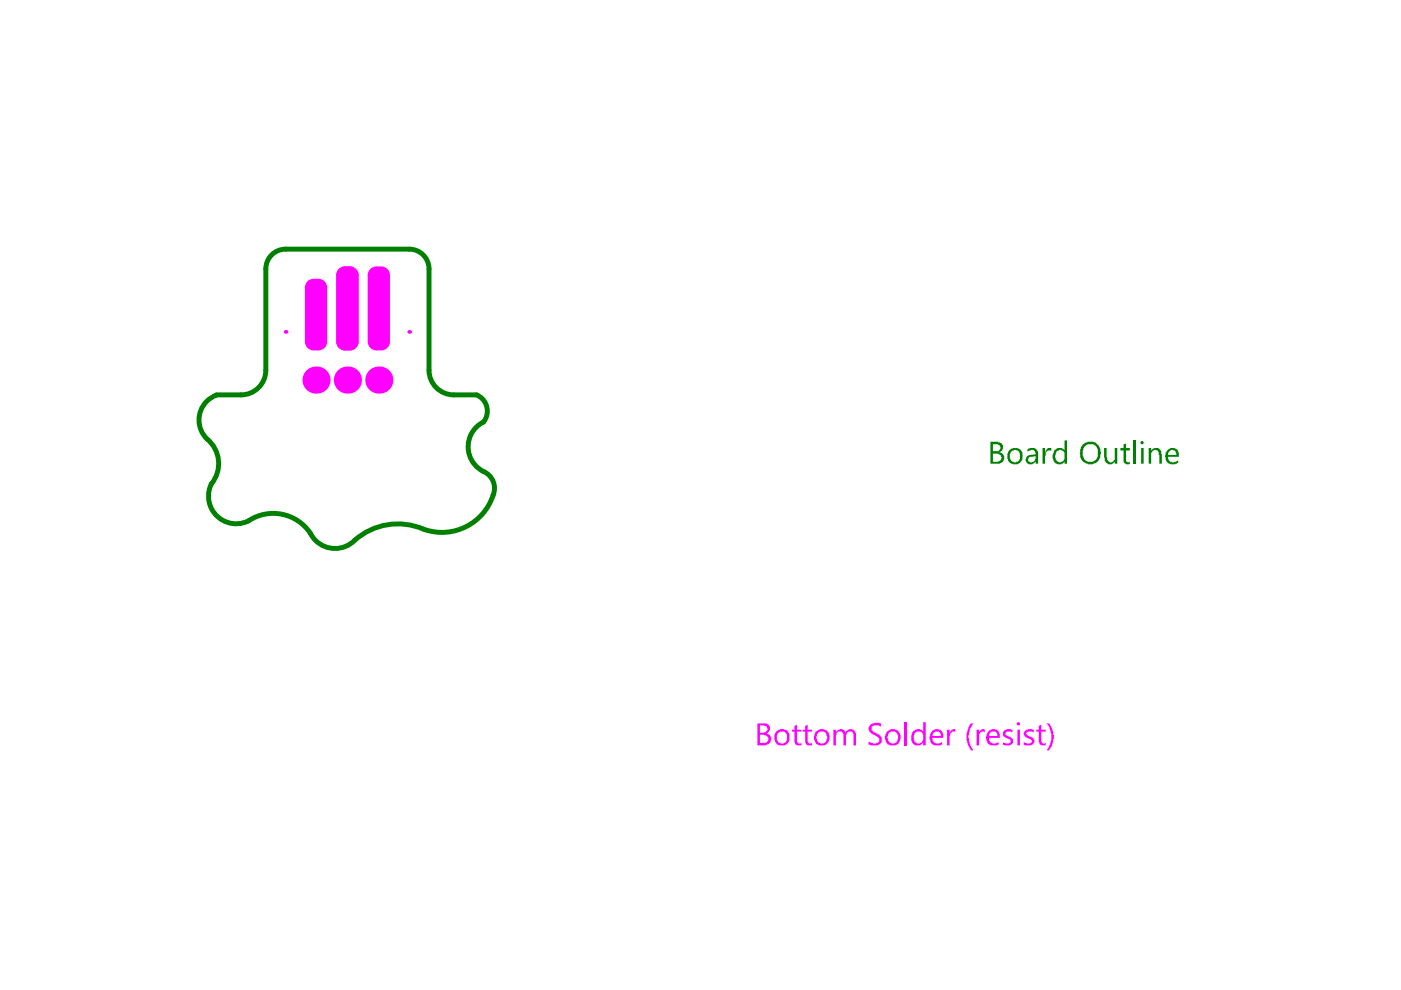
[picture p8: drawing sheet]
<svg xmlns="http://www.w3.org/2000/svg" width="297mm" height="210mm" viewBox="0 0 297 210" stroke-linecap="round" stroke-linejoin="round" font-family="sans-serif">
<path d="M56.4 57v21.5M60.6 52.8h26.2M91 57v21.5M45.9 83.7h5.2M96.2 83.7h4.8" fill="none" stroke="#008000" stroke-width="1"/>
<g fill="#008000">
<path d="M221 95h.6v.8l.1-.1a.99 .99 0 0 1 1.2-.7v.5a.88 .88 0 0 0-.9 .2 .88 .88 0 0 0-.3 .9l-.1 .1v1.6h-.6z"/>
<path d="M234.1 95h.5v2l.2 .1a.78 .78 0 0 0 .4 .8 .78 .78 0 0 0 .9-.1l.3-.3v-2.5h.5v3.3h-.5v-.4a1.16 1.16 0 0 1-1.3 .5 1.16 1.16 0 0 1-.9-.9z"/>
<path d="M238.2 94.2l.5-.1v.9h.8v.5h-.8v1.9a.49 .49 0 0 0 .2 .6 .49 .49 0 0 0 .6-.1v.4a.87 .87 0 0 1-.9 0 .87 .87 0 0 1-.4-.8v-2h-.7v-.5h.7z"/>
<path d="M240.2 93.4h.5v4.9h-.5z"/>
<path d="M243.5 95h.6v.7a1.1 1.1 0 0 1 1.3-.8 1.1 1.1 0 0 1 .8 1.3l.1 .1v2h-.5v-1.8h-.1a.8 .8 0 0 0-1-1.1l-.1 .1a.76 .76 0 0 0-.5 1v1.8h-.6z"/>
<path d="M210.5 94.2v1.5h.7a.73 .73 0 0 0 .8-.5 .73 .73 0 0 0-.3-.9l-.1-.1zM210.5 96.2v1.7h1.1a.82 .82 0 0 0 .7-.6 .82 .82 0 0 0-.3-.8l-.4-.3zM210 93.7h1.6v.1a1.08 1.08 0 0 1 1.1 .9 1.08 1.08 0 0 1-.8 1.2 1.22 1.22 0 0 1 1 1.4 1.22 1.22 0 0 1-1.4 1h-1.5z"/>
<path d="M214.2 95.9a1.52 1.52 0 0 0 .6 2 1.05 1.05 0 0 0 1.4-1.1v-.2a1 1 0 0 0-1.2-1.2l-.4 .1zM214 95.4a1.96 1.96 0 0 1 2.5 .1l.3 .7a2.42 2.42 0 0 1-.4 1.8 1.7 1.7 0 0 1-2.7-.5 2.31 2.31 0 0 1 .3-2.1z"/>
<path d="M218.1 97v.1a.47 .47 0 0 0-.1 .5 .47 .47 0 0 0 .4 .3l.1 .1 .4-.1a.47 .47 0 0 0 .5-.5l.2-.7zM217.8 95.3a1.37 1.37 0 0 1 1.5-.3 1.37 1.37 0 0 1 .8 1.2v2.1h-.5v-.4l-.2 .1a1.17 1.17 0 0 1-1.8-.1 1.07 1.07 0 0 1 .9-1.4l1.1-.2a.85 .85 0 0 0-.5-.8 .85 .85 0 0 0-1 .2l-.3 .1z"/>
<path d="M223.6 95.4h.1a1.3 1.3 0 0 1 2 .1v-2.1h.5v4.9h-.5v-.5l-.1 .1a1.24 1.24 0 0 1-2.2-.1 1.94 1.94 0 0 1 0-2zM224 95.8l-.2 .4a1.72 1.72 0 0 0 .4 1.7 1.05 1.05 0 0 0 1.5-1.1v-.6a1.03 1.03 0 0 0-1.5-.7z"/>
<path d="M230 94.6a2.73 2.73 0 0 0 .1 3 1.67 1.67 0 0 0 2.5-.6l.2-.2a3 3 0 0 0-.6-2.3 2.11 2.11 0 0 0-2.2 .1zM229.6 94.2a2.92 2.92 0 0 1 2.6-.4l.7 .5 .4 .8 .1 1a3.1 3.1 0 0 1-1 2.1h-.2a2.16 2.16 0 0 1-2.8-.6l-.4-.8a3.3 3.3 0 0 1 .6-2.6z"/>
<path d="M241.8 93.7a.37 .37 0 0 1 .6-.1 .37 .37 0 0 1 0 .5 .37 .37 0 0 1-.6 0zM241.9 95h.6v3.3h-.6z"/>
<path d="M247.8 95.8l-.1 .7h1.7a.87 .87 0 0 0-.4-1 .87 .87 0 0 0-1.1 .2zM247.4 95.5a1.5 1.5 0 0 1 2.4 .2l.1 1.1h-2.2a1.13 1.13 0 0 0 1 1.2l.7-.1v-.1l.4-.2v.6h-.1a1.73 1.73 0 0 1-2.6-.7l-.1-.9 .1-.7h.2z"/>
</g>
<path d="M60.6 52.8a4.2 4.2 0 0 0-4.2 4.2M86.8 52.8a4.2 4.2 0 0 1 4.2 4.2M56.4 78.5a5.2 5.2 0 0 1-5.3 5.2M91 78.5a5.2 5.2 0 0 0 5.2 5.2M45.9 83.8a5.7 5.7 0 0 0-1.3 10 6.8 6.8 0 0 1 .2 8.8 5.9 5.9 0 0 0 1.1 6.7 5.9 5.9 0 0 0 6.8 1.1M101 83.7a3.7 3.7 0 0 1 1.5 5.8 5.9 5.9 0 0 0-3.2 5.6 5.9 5.9 0 0 0 3.9 5.2 3.9 3.9 0 0 1 1.3 4.7 11.5 11.5 0 0 1-15.9 6.8 14 14 0 0 0-14.1 3.4 5.9 5.9 0 0 1-8.7-2.1 9.5 9.5 0 0 0-13.1-2.7" fill="none" stroke="#008000" stroke-width="1"/>
<g fill="#f0f">
<path d="M168.4 153.9l.6-.2v1h.9v.4h-.9v1.9a.53 .53 0 0 0 .6 .6l.3-.1v.5a1.04 1.04 0 0 1-1.5-.9v-2h-.5v-.4h.5z"/>
<path d="M170.7 153.9l.5-.2v1h1v.4h-1v1.9a.53 .53 0 0 0 .7 .6l.3-.1v.5a1.04 1.04 0 0 1-1.5-.9v-2h-.5v-.4h.5z"/>
<path d="M176.7 154.7h.5v.5h.2a.51 .51 0 0 1 .6-.5v-.1a1.62 1.62 0 0 1 1.4 .6 1.04 1.04 0 0 1 1-.6 1.04 1.04 0 0 1 1 .8l.1 .1v2.5h-.5v-2.1a.73 .73 0 0 0-.5-.8 .73 .73 0 0 0-.9 .3l-.1 .4h-.1v2.2h-.6v-2.1a.78 .78 0 0 0-1-.8l-.3 .1-.3 .7v2.1h-.5z"/>
<path d="M184.3 153.9a2.81 2.81 0 0 1 2.1-.6l.4 .1v.7a2 2 0 0 0-2 0 .99 .99 0 0 0 1 1.3l.1 .1a1.4 1.4 0 0 1 1.1 1.5v.2a1.95 1.95 0 0 1-2.6 .7h-.2v-.7l.5 .3h.4v.1h.7l.1-.1a.51 .51 0 0 0 .5-.7v-.2l-.5-.6h-.3l-.2-.2a1.39 1.39 0 0 1-1.2-1.3z"/>
<path d="M191.7 153.1h.6v4.9h-.6z"/>
<path d="M200.8 154.7h.5v.7l.3-.6 .4-.1v-.1h.5v.6v-.1a.6 .6 0 0 0-.8 .3l-.2 .1-.2 .5v2h-.5z"/>
<path d="M205.6 153.7l.3-.3h.5l-.1 .3a2.98 2.98 0 0 0-.8 2.1l-.2 .2a4.9 4.9 0 0 0 .7 2.4l.4 .7h-.5l-.2-.3a4.9 4.9 0 0 1-.1-5.1z"/>
<path d="M207.1 154.7h.5v.7v-.3h.1a.8 .8 0 0 1 1.1-.4v.5h-.1a.55 .55 0 0 0-.6-.1 .55 .55 0 0 0-.4 .5h-.1v2.4h-.5z"/>
<path d="M212.8 155a1.7 1.7 0 0 1 1.8-.3v.5l-.5-.1a.57 .57 0 0 0-.7 .1 .57 .57 0 0 0-.1 .7 2.34 2.34 0 0 1 1.5 .9 1.07 1.07 0 0 1-1.5 1.2l-.7-.1v-.5l.6 .1v.1h.5a.55 .55 0 0 0 .5-.8l-.5-.2a1.16 1.16 0 0 1-1.1-1.4z"/>
<path d="M217.2 155.1l.1-.1a1.7 1.7 0 0 1 1.9-.3v.5l-.7-.1a.6 .6 0 0 0-.8 .3h-.1v.2l.4 .4 .4 .2a.94 .94 0 0 1 .9 1 .94 .94 0 0 1-1.1 .8l-1.2-.1v-.5l1.1 .2a.53 .53 0 0 0 .7-.6l-.3-.3a1.92 1.92 0 0 1-1.5-1.1z"/>
<path d="M220.2 153.9l.6-.2v1h.9v.4h-.9v2.1h.1a.45 .45 0 0 0 .3 .5 .45 .45 0 0 0 .5-.2v.5h-.1a.99 .99 0 0 1-1.4-.9v-2h-.5v-.4h.5z"/>
<path d="M221.8 153.4h.7l.7 1.4a3.7 3.7 0 0 1-.2 3.1v.3l-.5 .8-.5 .1 .4-.7a4.5 4.5 0 0 0-.4-4.9z"/>
<path d="M161.1 153.8v1.6h.8l.4-.2v-.1a.62 .62 0 0 0 .4-.7 .62 .62 0 0 0-.6-.5l-.2-.1zM161.1 155.8v1.7h1a.91 .91 0 0 0 .9-.9l-.6-.7zM160.6 153.4h1.6a1.11 1.11 0 0 1 1 .7 1.11 1.11 0 0 1-.2 1.1l-.6 .3 .7 .3a1.15 1.15 0 0 1-.1 1.8v.2l-.7 .2h-1.7z"/>
<path d="M164.8 155.5a1.69 1.69 0 0 0 .4 2l.4 .1a1 1 0 0 0 1.2-1.2 1.1 1.1 0 0 0-.3-1.1 1.1 1.1 0 0 0-1.1-.2zM164.4 155.2l.3-.2a1.68 1.68 0 0 1 2.1-.1 1.68 1.68 0 0 1 .6 1.9v.2a1.72 1.72 0 0 1-1.5 1.1 1.72 1.72 0 0 1-1.6-.9l-.1-1.4z"/>
<path d="M173.4 155.4l-.2 .5a1.11 1.11 0 0 0 .7 1.6v.1h.7l.5-.2 .1-.7h.2v-.7h-.2a.97 .97 0 0 0-.5-.9 .97 .97 0 0 0-1.1 .1zM172.8 155.2a1.8 1.8 0 0 1 2.8 0 1.92 1.92 0 0 1-.8 2.8 1.72 1.72 0 0 1-2.2-1.7z"/>
<path d="M188.4 155.4l-.1 .4a1.98 1.98 0 0 0 .4 1.7l.9 .1 .5-.2v-.2a1.53 1.53 0 0 0-.4-2.1h-.9v.1zM188 155.1h.1a1.65 1.65 0 0 1 2.2-.2 1.65 1.65 0 0 1 .5 2.1 1.51 1.51 0 0 1-2 1 1.66 1.66 0 0 1-1.2-1.8z"/>
<path d="M193.6 155h.1a1.31 1.31 0 0 1 2 .1v-2h.6v4.9h-.6v-.5a1.7 1.7 0 0 1-2 .4l-.1-.1a2.35 2.35 0 0 1-.3-2.3zM193.9 155.5v.1a1.46 1.46 0 0 0 .4 1.9l.2 .1a1.13 1.13 0 0 0 1.2-1.2v-.4a1.04 1.04 0 0 0-1.4-.9z"/>
<path d="M197.9 155.4l-.2 .6h1.8v-.1a.73 .73 0 0 0-1-.8zM197.6 155a1.46 1.46 0 0 1 2.1 .1l.3 .5v.8h-2.4l.3 .8a1.29 1.29 0 0 0 1.8 0v.7h-.2a1.54 1.54 0 0 1-2.2-.5v-.2a1.48 1.48 0 0 1-.1-1.4z"/>
<path d="M209.9 155.4l-.2 .6h1.8a.9 .9 0 0 0-.6-.9 .9 .9 0 0 0-1 .3zM209.6 155h.1a1.3 1.3 0 0 1 2 .1l.3 .5v.8h-2.3a1.07 1.07 0 0 0 .5 1.1 1.07 1.07 0 0 0 1.1 0l.4-.1v-.2v.7h-.2a1.54 1.54 0 0 1-2.2-.5v-.2a1.48 1.48 0 0 1-.1-1.4z"/>
<path d="M215.6 153.3a.39 .39 0 0 1 .5-.2 .39 .39 0 0 1 .1 .6 .39 .39 0 0 1-.5 .1zM215.7 154.7h.5v3.3h-.5z"/>
<path d="M74.2 56.5v1.8zM74.2 56.5a1.84 1.84 0 0 1 1.8 1.8h-1.8z"/>
<path d="M71.3 58.3h1.8zM71.8 57l.9-.4 .4-.1v1.8h-1.8l.1-.5z"/>
<path d="M73.1 72.5v1.8zM71.3 72.5h1.8v1.8a1.84 1.84 0 0 1-1.8-1.8z"/>
<path d="M74.2 72.5h1.8zM74.2 72.5h1.8a1.84 1.84 0 0 1-1.8 1.8z"/>
<path d="M80.8 56.5v1.8zM80.8 56.5a1.84 1.84 0 0 1 1.9 1.8h-1.9z"/>
<path d="M78 58.3h1.8zM78.5 57l.8-.4 .5-.1v1.8h-1.8v-.5z"/>
<path d="M79.8 72.5v1.8zM78 72.5h1.8v1.8a1.84 1.84 0 0 1-1.8-1.8z"/>
<path d="M80.8 72.5h1.9zM80.8 72.5h1.9a1.84 1.84 0 0 1-1.9 1.8z"/>
<path d="M67.5 59.1v1.8zM67.5 59.1a1.84 1.84 0 0 1 1.9 1.8h-1.9z"/>
<path d="M64.6 60.9h1.9zM65.2 59.6l.8-.4 .5-.1v1.8h-1.9l.1-.4z"/>
<path d="M66.5 72.5v1.8zM64.6 72.5h1.9v1.8a1.84 1.84 0 0 1-1.9-1.8z"/>
<path d="M67.5 72.5h1.9zM67.5 72.5h1.9a1.84 1.84 0 0 1-1.9 1.8z"/>
<path d="M74.2 56.5v1.8zM74.2 56.5a1.84 1.84 0 0 1 1.8 1.8h-1.8z"/>
<path d="M71.3 58.3h1.8zM71.8 57l.9-.4 .4-.1v1.8h-1.8l.1-.5z"/>
<path d="M73.1 72.5v1.8zM71.3 72.5h1.8v1.8a1.84 1.84 0 0 1-1.8-1.8z"/>
<path d="M74.2 72.5h1.8zM74.2 72.5h1.8a1.84 1.84 0 0 1-1.8 1.8z"/>
<circle cx="73.7" cy="80.6" r="2.88"/>
<circle cx="80.3" cy="80.6" r="2.88"/>
<circle cx="67" cy="80.6" r="2.88"/>
<circle cx="60.6" cy="70.4" r=".39"/>
<circle cx="86.8" cy="70.4" r=".39"/>
</g>
<g fill="#f0f">
<path d="M71.3 58.3l1.8-1.8h1.1l1.8 1.8v14.2l-1.8 1.8h-1.1l-1.8-1.8z" fill-rule="evenodd"/>
<path d="M78 58.3l1.8-1.8h1l1.9 1.8v14.2l-1.9 1.8h-1l-1.8-1.8z" fill-rule="evenodd"/>
<path d="M64.6 60.9l1.9-1.8h1l1.9 1.8v11.6l-1.9 1.8h-1l-1.9-1.8z" fill-rule="evenodd"/>
<path d="M71.3 58.3l1.8-1.8h1.1l1.8 1.8v14.2l-1.8 1.8h-1.1l-1.8-1.8z" fill-rule="evenodd"/>
</g>
</svg>
